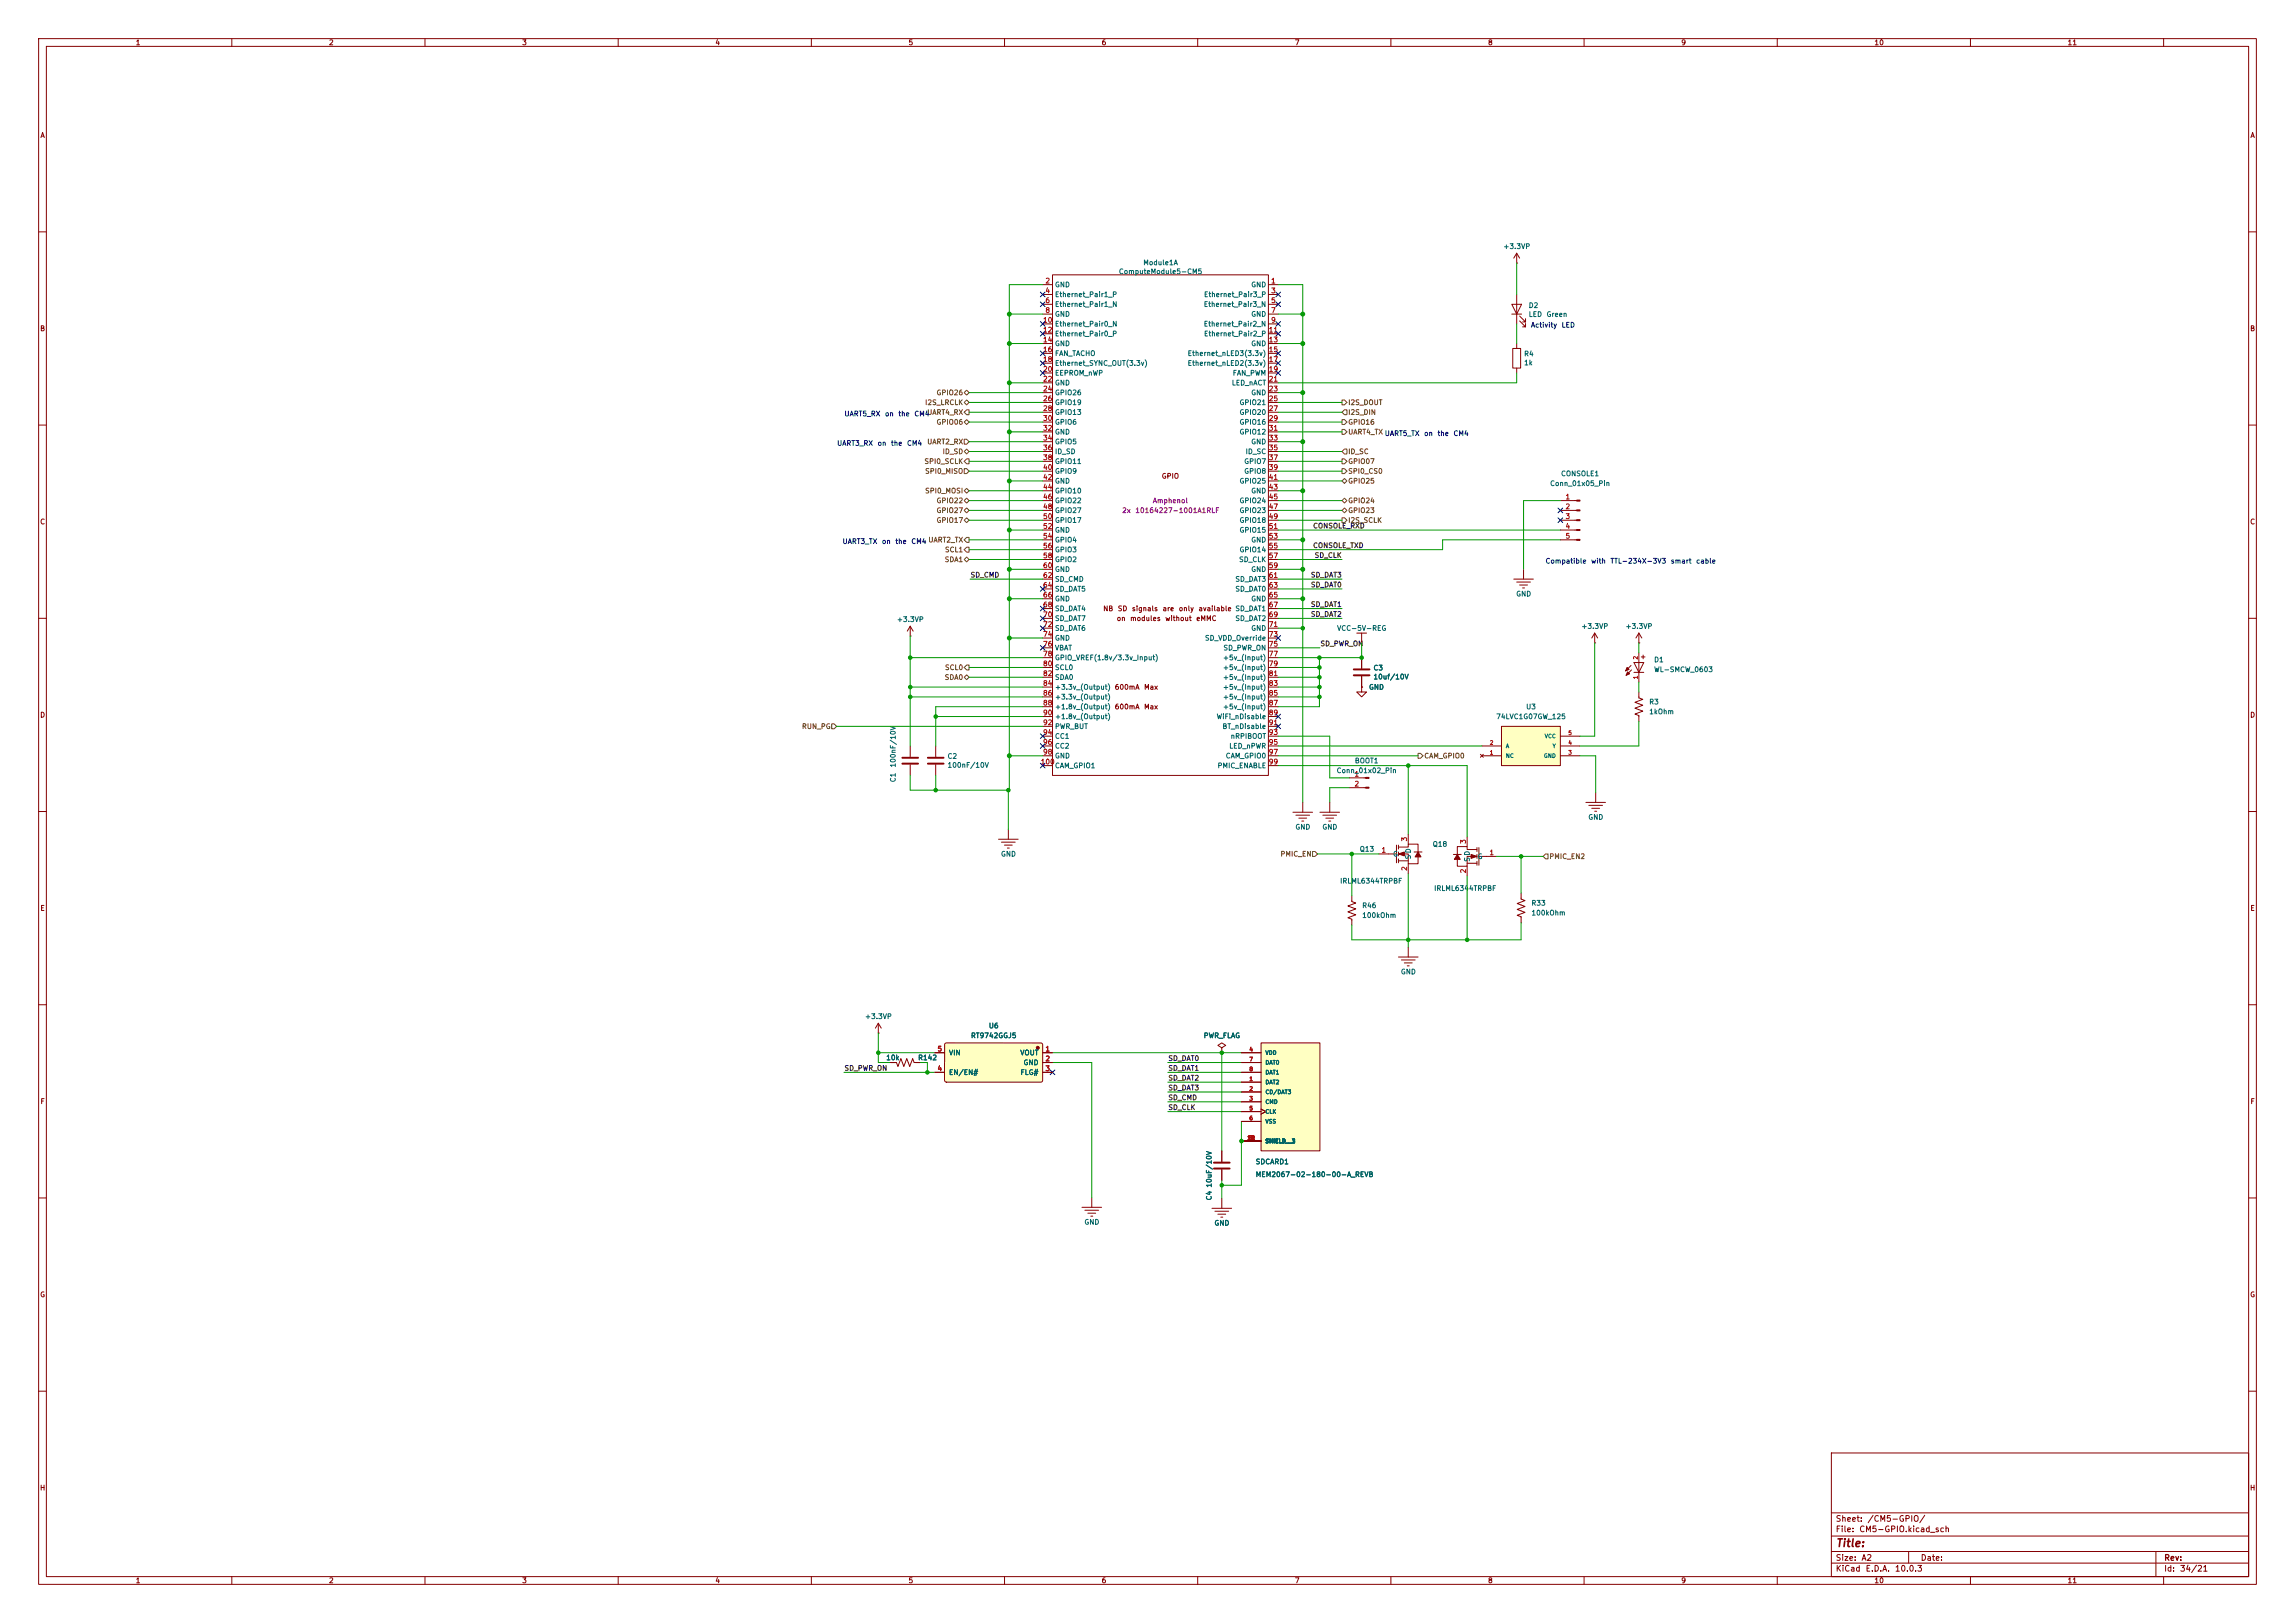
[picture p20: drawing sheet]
<svg xmlns="http://www.w3.org/2000/svg" width="594mm" height="420mm" viewBox="0 0 594 420" stroke-linecap="round" stroke-linejoin="round" font-family="sans-serif">
<defs><g id="words">
<text font-size="2" fill="#840000" x="475" y="400.8">Title:</text>
<g font-size="1.5" fill="#840000">
<text x="475" y="394.1">Sheet:</text>
<text x="483.2" y="394.1">/CM5-GPIO/</text>
<text x="475" y="396.8">File:</text>
<text x="481.1" y="396.8">CM5-GPIO.kicad_sch</text>
<text x="475" y="407">KiCad</text>
<text x="475" y="404.2">Size:</text>
<text x="481.7" y="404.2">A2</text>
<text x="482.7" y="407">E.D.A.</text>
<text x="490.3" y="407">10.0.3</text>
<text x="497" y="404.2">Date:</text>
<text x="560" y="404.2">Rev:</text>
<text x="560" y="407">Id:</text>
<text x="564.1" y="407">34/21</text>
</g>
<g font-size="1.3" fill="#840000">
<text x="35" y="12">1</text>
<text x="85" y="12">2</text>
<text x="135" y="12">3</text>
<text x="185" y="12">4</text>
<text x="235" y="12">5</text>
<text x="285" y="12">6</text>
<text x="335" y="12">7</text>
<text x="385" y="12">8</text>
<text x="435" y="12">9</text>
<text x="485" y="12">10</text>
<text x="535" y="12">11</text>
<text x="10.3" y="36">A</text>
<text x="582.3" y="36">A</text>
<text x="10.3" y="86">B</text>
<text x="582.3" y="86">B</text>
<text x="300.6" y="124.2">GPIO</text>
<text x="10.3" y="136">C</text>
<text x="582.3" y="136">C</text>
<text x="285.4" y="158.5">NB</text>
<text x="288.9" y="161">on</text>
<text x="289.2" y="158.5">SD</text>
<text x="292.4" y="161">modules</text>
<text x="292.8" y="158.5">signals</text>
<text x="300.8" y="158.5">are</text>
<text x="301.5" y="161">without</text>
<text x="305" y="158.5">only</text>
<text x="309.5" y="161">eMMC</text>
<text x="310.1" y="158.5">available SD_DAT1</text>
<text x="426.1" y="170.9" transform="rotate(-90 426.1 170.9)">+</text>
<text x="296" y="178.8">Max</text>
<text x="10.3" y="186">D</text>
<text x="296" y="183.9">Max</text>
<text x="582.3" y="186">D</text>
<text x="10.3" y="236">E</text>
<text x="582.3" y="236">E</text>
<text x="10.3" y="286">F</text>
<text x="582.3" y="286">F</text>
<text x="10.3" y="336">G</text>
<text x="582.3" y="336">G</text>
<text x="10.2" y="386">H</text>
<text x="582.2" y="386">H</text>
<text x="35" y="410">1</text>
<text x="85" y="410">2</text>
<text x="135" y="410">3</text>
<text x="185" y="410">4</text>
<text x="235" y="410">5</text>
<text x="285" y="410">6</text>
<text x="335" y="410">7</text>
<text x="385" y="410">8</text>
<text x="435" y="410">9</text>
<text x="485" y="410">10</text>
<text x="535" y="410">11</text>
</g>
<g font-size="1.3" fill="#006464">
<text x="389" y="64.7">+3.3VP</text>
<text x="289.5" y="71.2">ComputeModule5-CM5</text>
<text x="295.8" y="68.9">Module1A</text>
<text x="272.9" y="74.6">GND</text>
<text x="272.9" y="77.2">Ethernet_Pair1_P</text>
<text x="311.5" y="77.2">Ethernet_Pair3_P</text>
<text x="323.7" y="74.6">GND</text>
<text x="272.9" y="79.7">Ethernet_Pair1_N</text>
<text x="272.9" y="82.3">GND</text>
<text x="311.4" y="79.7">Ethernet_Pair3_N</text>
<text x="323.7" y="82.3">GND</text>
<text x="395.5" y="80">D2</text>
<text x="395.5" y="82.3">LED</text>
<text x="400.2" y="82.3">Green</text>
<text x="272.9" y="84.8">Ethernet_Pair0_N</text>
<text x="272.9" y="87.3">Ethernet_Pair0_P</text>
<text x="272.9" y="89.9">GND</text>
<text x="311.4" y="84.8">Ethernet_Pair2_N</text>
<text x="311.5" y="87.3">Ethernet_Pair2_P</text>
<text x="323.7" y="89.9">GND</text>
<text x="272.9" y="92.4">FAN_TACHO</text>
<text x="272.9" y="95">Ethernet_SYNC_OUT(3.3v)</text>
<text x="307.3" y="92.4">Ethernet_nLED3(3.3v)</text>
<text x="307.3" y="95">Ethernet_nLED2(3.3v)</text>
<text x="394.3" y="92.5">R4</text>
<text x="394.3" y="94.8">1k</text>
<text x="272.9" y="97.5">EEPROM_nWP</text>
<text x="272.9" y="100">GND</text>
<text x="318.7" y="100">LED_nACT</text>
<text x="318.9" y="97.5">FAN_PWM</text>
<text x="272.9" y="102.6">GPIO26</text>
<text x="272.9" y="105.1">GPIO19</text>
<text x="272.9" y="107.7">GPIO13</text>
<text x="320.7" y="105.1">GPIO21</text>
<text x="320.7" y="107.7">GPIO20</text>
<text x="323.7" y="102.6">GND</text>
<text x="272.9" y="110.2">GPIO6</text>
<text x="272.9" y="112.7">GND</text>
<text x="320.7" y="110.2">GPIO16</text>
<text x="320.7" y="112.7">GPIO12</text>
<text x="272.9" y="115.3">GPIO5</text>
<text x="272.9" y="117.8">ID_SD</text>
<text x="322.3" y="117.8">ID_SC</text>
<text x="323.7" y="115.3">GND</text>
<text x="272.9" y="120.4">GPIO11</text>
<text x="272.9" y="122.9">GPIO9</text>
<text x="272.9" y="125.4">GND</text>
<text x="320.7" y="125.4">GPIO25</text>
<text x="321.9" y="120.4">GPIO7</text>
<text x="321.9" y="122.9">GPIO8</text>
<text x="403.9" y="123.5">CONSOLE1</text>
<text x="272.9" y="128">GPIO10</text>
<text x="272.9" y="130.5">GPIO22</text>
<text x="320.7" y="130.5">GPIO24</text>
<text x="323.7" y="128">GND</text>
<text x="401.1" y="126.1">Conn_01x05_Pin</text>
<text x="272.9" y="133.1">GPIO27</text>
<text x="272.9" y="135.6">GPIO17</text>
<text x="320.7" y="133.1">GPIO23</text>
<text x="320.7" y="135.6">GPIO18</text>
<text x="272.9" y="138.1">GND</text>
<text x="272.9" y="140.7">GPIO4</text>
<text x="272.9" y="143.2">GPIO3</text>
<text x="320.7" y="138.1">GPIO15</text>
<text x="320.7" y="143.2">GPIO14</text>
<text x="323.7" y="140.7">GND</text>
<text x="272.9" y="145.8">GPIO2</text>
<text x="272.9" y="148.3">GND</text>
<text x="320.6" y="145.8">SD_CLK</text>
<text x="323.7" y="148.3">GND</text>
<text x="272.9" y="150.8">SD_CMD</text>
<text x="272.9" y="153.4">SD_DAT5</text>
<text x="272.9" y="155.9">GND</text>
<text x="319.6" y="150.8">SD_DAT3</text>
<text x="319.6" y="153.4">SD_DAT0</text>
<text x="323.7" y="155.9">GND</text>
<text x="392.3" y="154.6">GND</text>
<text x="232" y="161.2">+3.3VP</text>
<text x="272.9" y="158.5">SD_DAT4</text>
<text x="272.9" y="161">SD_DAT7</text>
<text x="319.6" y="161">SD_DAT2</text>
<text x="272.9" y="163.5">SD_DAT6</text>
<text x="272.9" y="166.1">GND</text>
<text x="311.7" y="166.1">SD_VDD_Override</text>
<text x="323.7" y="163.5">GND</text>
<text x="345.9" y="163.5">VCC-5V-REG</text>
<text x="409.2" y="163">+3.3VP</text>
<text x="420.6" y="163">+3.3VP</text>
<text x="272.9" y="168.6">VBAT</text>
<text x="272.9" y="171.2">GPIO_VREF(1.8v/3.3v_Input)</text>
<text x="272.9" y="173.7">SCL0</text>
<text x="316.4" y="171.2">+5v_(Input)</text>
<text x="316.4" y="173.7">+5v_(Input)</text>
<text x="316.5" y="168.6">SD_PWR_ON</text>
<text x="355.4" y="173.8">C3</text>
<text x="428" y="171.7">D1</text>
<text x="272.9" y="176.2">SDA0</text>
<text x="272.9" y="178.8">+3.3v_(Output) 600mA</text>
<text x="316.4" y="176.2">+5v_(Input)</text>
<text x="316.4" y="178.8">+5v_(Input)</text>
<text x="354.2" y="178.8">GND</text>
<text x="355.4" y="176.1">10uf/10V</text>
<text x="428" y="174.2">WL-SMCW_0603</text>
<text x="272.9" y="181.3">+3.3v_(Output)</text>
<text x="272.9" y="183.9">+1.8v_(Output) 600mA</text>
<text x="316.4" y="181.3">+5v_(Input)</text>
<text x="316.4" y="183.9">+5v_(Input)</text>
<text x="394.9" y="183.9">U3</text>
<text x="426.7" y="182.6">R3</text>
<text x="426.7" y="185.1">1kOhm</text>
<text x="272.9" y="186.4">+1.8v_(Output)</text>
<text x="272.9" y="188.9">PWR_BUT</text>
<text x="272.9" y="191.5">CC1</text>
<text x="314.8" y="186.4">WiFi_nDisable</text>
<text x="316.3" y="188.9">BT_nDisable</text>
<text x="318.4" y="191.5">nRPIBOOT</text>
<text x="387.1" y="186.4">74LVC1G07GW_125</text>
<text x="245.1" y="196.7">C2</text>
<text x="272.9" y="194">CC2</text>
<text x="272.9" y="196.6">GND</text>
<text x="317.1" y="196.6">CAM_GPIO0</text>
<text x="318" y="194">LED_nPWR</text>
<text x="350.5" y="197.8">BOOT1</text>
<text x="232.1" y="202.6" transform="rotate(-90 232.1 202.6)">C1</text>
<text x="232.1" y="198.7" transform="rotate(-90 232.1 198.7)">100nF/10V</text>
<text x="245.1" y="199">100nF/10V</text>
<text x="272.9" y="199.1">CAM_GPIO1</text>
<text x="315" y="199.1">PMIC_ENABLE</text>
<text x="345.8" y="200.4">Conn_01x02_Pin</text>
<text x="335.1" y="215">GND</text>
<text x="342.1" y="215">GND</text>
<text x="411" y="212.4">GND</text>
<text x="258.9" y="222">GND</text>
<text x="351.8" y="220.7">Q13</text>
<text x="360.4" y="222">G</text>
<text x="370.7" y="219.4">Q18</text>
<text x="380.7" y="221.6" transform="rotate(-90 380.7 221.6)">D</text>
<text x="365.5" y="222.5" transform="rotate(-90 365.5 222.5)">SD</text>
<text x="380.7" y="223.1" transform="rotate(-90 380.7 223.1)">S</text>
<text x="382.3" y="222.6">G</text>
<text x="346.7" y="228.9">IRLML6344TRPBF</text>
<text x="371.1" y="230.8">IRLML6344TRPBF</text>
<text x="352.4" y="235.3">R46</text>
<text x="352.4" y="237.8">100kOhm</text>
<text x="396.2" y="234.7">R33</text>
<text x="396.2" y="237.2">100kOhm</text>
<text x="362.5" y="252.4">GND</text>
<text x="223.8" y="264">+3.3VP</text>
<text x="251.2" y="268.9">RT9742GGJ5</text>
<text x="255.8" y="266.4">U6</text>
<text x="311.4" y="268.9">PWR_FLAG</text>
<text x="229.2" y="274.7">10k</text>
<text x="237.5" y="274.7">R142</text>
<text x="245.5" y="273.4">VIN</text>
<text x="263.9" y="273.4">VOUT</text>
<text x="264.8" y="275.9">GND</text>
<text x="245.5" y="278.5">EN/EN#</text>
<text x="264" y="278.5">FLG#</text>
<text x="324.9" y="304.9">MEM2067-02-180-00-A_REVB</text>
<text x="324.9" y="301.6">SDCARD1</text>
<text x="313.9" y="310.8" transform="rotate(-90 313.9 310.8)">C4</text>
<text x="313.9" y="307.5" transform="rotate(-90 313.9 307.5)">10uF/10V</text>
<text x="280.5" y="317.2">GND</text>
<text x="314.2" y="317.5">GND</text>
</g>
<g font-size="1.3" fill="#a90000">
<text x="270.4" y="73.6">2</text>
<text x="270.4" y="76.2">4</text>
<text x="328.9" y="73.6">1</text>
<text x="328.9" y="76.2">3</text>
<text x="269.8" y="83.8">10</text>
<text x="270.4" y="78.7">6</text>
<text x="270.4" y="81.3">8</text>
<text x="328.9" y="78.7">5</text>
<text x="328.9" y="81.3">7</text>
<text x="328.9" y="83.8">9</text>
<text x="269.8" y="86.3">12</text>
<text x="269.8" y="88.9">14</text>
<text x="328.3" y="86.3">11</text>
<text x="328.3" y="88.9">13</text>
<text x="269.8" y="91.4">16</text>
<text x="269.8" y="94">18</text>
<text x="328.3" y="91.4">15</text>
<text x="328.3" y="94">17</text>
<text x="269.8" y="96.5">20</text>
<text x="269.8" y="99">22</text>
<text x="269.8" y="101.6">24</text>
<text x="328.3" y="96.5">19</text>
<text x="328.3" y="99">21</text>
<text x="328.3" y="101.6">23</text>
<text x="269.8" y="104.1">26</text>
<text x="269.8" y="106.7">28</text>
<text x="328.3" y="104.1">25</text>
<text x="328.3" y="106.7">27</text>
<text x="269.8" y="109.2">30</text>
<text x="269.8" y="111.7">32</text>
<text x="328.3" y="109.2">29</text>
<text x="328.3" y="111.7">31</text>
<text x="269.8" y="114.3">34</text>
<text x="269.8" y="116.8">36</text>
<text x="269.8" y="119.4">38</text>
<text x="328.3" y="114.3">33</text>
<text x="328.3" y="116.8">35</text>
<text x="328.3" y="119.4">37</text>
<text x="269.8" y="121.9">40</text>
<text x="269.8" y="124.4">42</text>
<text x="328.3" y="121.9">39</text>
<text x="328.3" y="124.4">41</text>
<text x="269.8" y="127">44</text>
<text x="269.8" y="129.5">46</text>
<text x="328.3" y="127">43</text>
<text x="328.3" y="129.5">45</text>
<text x="405.1" y="129.5">1</text>
<text x="269.8" y="132.1">48</text>
<text x="269.8" y="134.6">50</text>
<text x="269.8" y="137.1">52</text>
<text x="328.3" y="132.1">47</text>
<text x="328.3" y="134.6">49</text>
<text x="328.3" y="137.1">51</text>
<text x="405.1" y="132.1">2</text>
<text x="405.1" y="134.6">3</text>
<text x="405.1" y="137.1">4</text>
<text x="269.8" y="139.7">54</text>
<text x="269.8" y="142.2">56</text>
<text x="328.3" y="139.7">53</text>
<text x="328.3" y="142.2">55</text>
<text x="405.1" y="139.7">5</text>
<text x="269.8" y="144.8">58</text>
<text x="269.8" y="147.3">60</text>
<text x="269.8" y="149.8">62</text>
<text x="328.3" y="144.8">57</text>
<text x="328.3" y="147.3">59</text>
<text x="328.3" y="149.8">61</text>
<text x="269.8" y="152.4">64</text>
<text x="269.8" y="154.9">66</text>
<text x="328.3" y="152.4">63</text>
<text x="328.3" y="154.9">65</text>
<text x="269.8" y="157.5">68</text>
<text x="269.8" y="160">70</text>
<text x="328.3" y="157.5">67</text>
<text x="328.3" y="160">69</text>
<text x="269.8" y="162.5">72</text>
<text x="269.8" y="165.1">74</text>
<text x="269.8" y="167.6">76</text>
<text x="328.3" y="162.5">71</text>
<text x="328.3" y="165.1">73</text>
<text x="328.3" y="167.6">75</text>
<text x="269.8" y="170.2">78</text>
<text x="269.8" y="172.7">80</text>
<text x="328.3" y="170.2">77</text>
<text x="328.3" y="172.7">79</text>
<text x="269.8" y="175.2">82</text>
<text x="269.8" y="177.8">84</text>
<text x="328.3" y="175.2">81</text>
<text x="328.3" y="177.8">83</text>
<text x="269.8" y="180.3">86</text>
<text x="269.8" y="182.9">88</text>
<text x="269.8" y="185.4">90</text>
<text x="328.3" y="180.3">85</text>
<text x="328.3" y="182.9">87</text>
<text x="328.3" y="185.4">89</text>
<text x="269.8" y="187.9">92</text>
<text x="269.8" y="190.5">94</text>
<text x="328.3" y="187.9">91</text>
<text x="328.3" y="190.5">93</text>
<text x="269.8" y="193">96</text>
<text x="269.8" y="195.6">98</text>
<text x="328.3" y="193">95</text>
<text x="328.3" y="195.6">97</text>
<text x="269.2" y="198.1">100</text>
<text x="328.3" y="198.1">99</text>
<text x="350.4" y="201.3">1</text>
<text x="350.4" y="203.8">2</text>
<text x="357.4" y="221">1</text>
<text x="364.5" y="217.9" transform="rotate(-90 364.5 217.9)">3</text>
<text x="379.7" y="218.5" transform="rotate(-90 379.7 218.5)">3</text>
<text x="385.4" y="221.6">1</text>
<text x="364.5" y="225.5" transform="rotate(-90 364.5 225.5)">2</text>
<text x="379.7" y="226.1" transform="rotate(-90 379.7 226.1)">2</text>
<text x="242.5" y="272.4">5</text>
<text x="270.4" y="272.4">1</text>
<text x="270.4" y="274.9">2</text>
<text x="242.5" y="277.5">4</text>
<text x="270.4" y="277.5">3</text>
</g>
<g font-size="1.3" fill="#0000c2">
<text x="396.1" y="85.1">Activity</text>
<text x="404.1" y="85.1">LED</text>
<text x="218.4" y="108">UART5_RX</text>
<text x="228.9" y="108">on</text>
<text x="232.4" y="108">the</text>
<text x="236.5" y="108">CM4</text>
<text x="358.3" y="113.1">UART5_TX</text>
<text x="368.5" y="113.1">on</text>
<text x="371.9" y="113.1">the</text>
<text x="376.1" y="113.1">CM4</text>
<text x="216.5" y="115.7">UART3_RX</text>
<text x="227" y="115.7">on</text>
<text x="230.5" y="115.7">the</text>
<text x="234.6" y="115.7">CM4</text>
<text x="217.9" y="141.1">UART3_TX</text>
<text x="228.1" y="141.1">on</text>
<text x="231.6" y="141.1">the</text>
<text x="235.7" y="141.1">CM4</text>
<text x="399.9" y="146.1">Compatible</text>
<text x="411.7" y="146.1">with</text>
<text x="416.7" y="146.1">TTL-234X-3V3</text>
<text x="432.3" y="146.1">smart</text>
<text x="438.9" y="146.1">cable</text>
</g>
<g font-size="1.3" fill="#725600">
<text x="239.3" y="105.1">I2S_LRCLK</text>
<text x="239.8" y="107.7">UART4_RX</text>
<text x="242.3" y="102.6">GPIO26</text>
<text x="348.8" y="107.7">I2S_DIN</text>
<text x="348.8" y="105.1">I2S_DOUT</text>
<text x="242.3" y="110.2">GPIO06</text>
<text x="348.8" y="110.2">GPIO16</text>
<text x="348.8" y="112.7">UART4_TX</text>
<text x="239.8" y="115.3">UART2_RX</text>
<text x="243.8" y="117.8">ID_SD</text>
<text x="348.8" y="117.8">ID_SC</text>
<text x="239.1" y="120.4">SPI0_SCLK</text>
<text x="239.3" y="122.9">SPI0_MISO</text>
<text x="348.8" y="120.4">GPIO07</text>
<text x="348.8" y="125.4">GPIO25</text>
<text x="348.8" y="122.9">SPI0_CS0</text>
<text x="239.3" y="128">SPI0_MOSI</text>
<text x="242.3" y="130.5">GPIO22</text>
<text x="348.8" y="130.5">GPIO24</text>
<text x="242.3" y="135.6">GPIO17</text>
<text x="242.3" y="133.1">GPIO27</text>
<text x="348.8" y="133.1">GPIO23</text>
<text x="348.8" y="135.6">I2S_SCLK</text>
<text x="240.2" y="140.7">UART2_TX</text>
<text x="244.4" y="143.2">SCL1</text>
<text x="244.4" y="145.8">SDA1</text>
<text x="244.4" y="173.7">SCL0</text>
<text x="244.4" y="176.2">SDA0</text>
<text x="207.4" y="188.9">RUN_PG</text>
<text x="368.5" y="196.6">CAM_GPIO0</text>
<text x="331.3" y="222">PMIC_EN</text>
<text x="400.9" y="222.6">PMIC_EN2</text>
</g>
<g font-size="1.3" fill="#840084">
<text x="298.2" y="130.5">Amphenol</text>
<text x="290.3" y="133.1">2x</text>
<text x="293.7" y="133.1">10164227-1001A1RLF</text>
</g>
<g font-size="1.3" fill="#0f0f0f">
<text x="339.7" y="137">CONSOLE_RXD</text>
<text x="339.7" y="142.1">CONSOLE_TXD</text>
<text x="251.1" y="149.7">SD_CMD</text>
<text x="339.2" y="149.7">SD_DAT3</text>
<text x="340.1" y="144.7">SD_CLK</text>
<text x="339.2" y="152.3">SD_DAT0</text>
<text x="339.2" y="157.4">SD_DAT1</text>
<text x="339.2" y="159.9">SD_DAT2</text>
<text x="341.6" y="167.5">SD_PWR_ON</text>
<text x="302.3" y="274.8">SD_DAT0</text>
<text x="218.4" y="277.4">SD_PWR_ON</text>
<text x="302.3" y="279.9">SD_DAT2</text>
<text x="302.3" y="277.4">SD_DAT1</text>
<text x="302.3" y="285">SD_CMD</text>
<text x="302.3" y="282.5">SD_DAT3</text>
<text x="302.3" y="287.5">SD_CLK</text>
</g>
<g font-size="1" fill="#a90000">
<text x="424.1" y="170.8" transform="rotate(-90 424.1 170.8)">2</text>
<text x="424.1" y="175.9" transform="rotate(-90 424.1 175.9)">1</text>
<text x="405.8" y="190.4">5</text>
<text x="385.5" y="195.5">1</text>
<text x="385.5" y="193">2</text>
<text x="405.8" y="195.5">3</text>
<text x="405.8" y="193">4</text>
<text x="323.2" y="272.3">4</text>
<text x="323.2" y="274.9">7</text>
<text x="323.2" y="280">1</text>
<text x="323.2" y="277.4">8</text>
<text x="323.2" y="282.5">2</text>
<text x="323.2" y="285">3</text>
<text x="323.2" y="287.6">5</text>
<text x="323.2" y="290.1">6</text>
<text x="322.8" y="295.2">10</text>
<text x="322.8" y="295.2">11</text>
<text x="322.8" y="295.2">12</text>
<text x="323.2" y="295.2">9</text>
</g>
<g font-size="1" fill="#006464">
<text x="399.7" y="191.3">VCC</text>
<text x="389.6" y="196.4">NC</text>
<text x="389.6" y="193.8">A</text>
<text x="399.5" y="196.4">GND</text>
<text x="401.7" y="193.8">Y</text>
<text x="327.4" y="273.2">VDD</text>
<text x="327.4" y="275.7">DAT0</text>
<text x="327.4" y="280.8">DAT2</text>
<text x="327.4" y="278.3">DAT1</text>
<text x="327.4" y="283.4">CD/DAT3</text>
<text x="327.4" y="285.9">CMD</text>
<text x="327.4" y="288.4">CLK</text>
<text x="327.4" y="291">VSS</text>
<text x="327.4" y="296.1">SHIELD</text>
<text x="327.4" y="296.1">SHIELD__1</text>
<text x="327.4" y="296.1">SHIELD__2</text>
<text x="327.4" y="296.1">SHIELD__3</text>
</g>
</g></defs>
<g fill="none" stroke="#840000" stroke-width=".26">
<path d="M10 10h574v400h-574zM12 12h570v396h-570zM60 10v2M110 10v2M160 10v2M210 10v2M260 10v2M310 10v2M360 10v2M410 10v2M460 10v2M510 10v2"/>
<path d="M560 10v2M10 60h2M582 60h2M10 110h2M582 110h2M10 160h2M424.2 179.1v1.5l1 .4-2 .7 2 .8-2 .8 2 .7-2 .8 1 .4v1.5M582 160h2M10 210h2M258.4 217.2h5.1M259.2 217.9h3.6M260 218.7h2"/>
<path d="M260.7 219.5h.5M261 214.6v2.6M341.6 210.2h5.1M342.4 210.9h3.5M343.2 211.7h2M343.9 212.5h.5M344.2 207.6v2.6M349.2 201.3h4.3M349.2 203.8h4.3M361.4 218.7v4.6M361.9 219.2h2.6v-.8h2.5v2.1M361.9 218.7v1"/>
<path d="M364.5 215.9v2.5M582 210h2M356.9 221h4.5M361.9 221h2.6v2.5h2.5v-1.8M361.9 220.5v1M361.9 222.3v1M361.9 222.8h2.6M364.5 223.5v2.6M366 220.5h2M10 260h2M582 260h2M316.2 297.8v2.8"/>
<path d="M10 310h2M313.7 312.7h5.1M314.5 313.4h3.5M315.2 314.2h2M316 315h.5M316.2 302.6v2.8M316.2 310.1v2.6M582 310h2M10 360h2M474 376h108v32h-108zM582 360h2M474 397.5h108"/>
<path d="M474 391.5h108M60 408v2M110 408v2M160 408v2M210 408v2M260 408v2M310 408v2M360 408v2M410 408v2M460 408v2M474 404.5h108M474 401.5h108"/>
<path d="M494 401.5v3M510 408v2M558 401.5v6.5M560 408v2"/>
</g>
<g fill="#840000" stroke="#840000" stroke-width=".26">
<path d="M361.9 221l1.6-.5v1z"/>
<path d="M367 220.5l.8 1.2h-1.5z"/>
<path d="M353.5 201.2h.8v.2h-.8z"/>
<path d="M353.5 203.7h.8v.3h-.8z"/>
</g>
<path d="M314.2 300.9h4.1M314.2 302.4h4.1" fill="none" stroke="#840000" stroke-width=".51"/>
<path d="M388.6 188h15.3v10.1h-15.3z" fill="#ffffc2"/>
<g fill="none" stroke="#840000" stroke-width=".26">
<path d="M391.8 149.9h5.1M392.6 150.6h3.5M393.3 151.4h2.1M394.1 152.1h.5M394.3 147.3v2.6M383.2 195.2l.7 .8M383.5 195.6h5.1M383.5 193h5.1M383.9 195.2l-.7 .8M388.6 188h15.3v10.1h-15.3zM403.9 195.6h5M403.9 193h5"/>
<path d="M403.9 190.5h5M280 312.4h5.1M280.8 313.2h3.6M281.6 313.9h2M282.3 314.7h.5M282.6 309.9v2.5"/>
</g>
<path d="M244.6 270l.4-.1h24.6l.3 .5-.1 9.3-.4 .3h-24.6l-.3-.5v-9.2z" fill="#ffffc2"/>
<circle cx="268.6" cy="271.1" r=".38" fill="#840000" stroke="#840000" stroke-width=".26"/>
<g fill="none" stroke="#840000" stroke-width=".26">
<path d="M391.3 78.7h2.5l-1.2 2.6zM392.6 68.1h.1M392.6 65.5v2.6M392.6 76.2v7.6M392.6 65.5l-.8 1.3M392.6 65.5l.7 1.3M391.3 81.3h2.5M391.5 90.2h2.1v5.1h-2.1zM392.6 88.9v1.3M392.6 95.3v1.2M393.3 83.1l1.5 1.5v-.8v.8h-.7M393.3 81.8l1.5 1.5v-.7v.7h-.7"/>
<path d="M241.9 272.4h2.6M241.9 277.5h2.6M244.6 270l.4-.1h24.6l.3 .5-.1 9.3-.4 .3h-24.6l-.3-.5v-9.2zM269.9 272.4h2.5M269.9 275h2.5M269.9 277.5h2.5"/>
</g>
<path d="M326.4 269.9h15.2v27.9h-15.2z" fill="#ffffc2"/>
<g fill="none" stroke="#840000" stroke-width=".26">
<path d="M269.9 73.7h2.5M269.9 76.2h2.5M269.9 78.7h2.5M272.4 71.1h55.9v129.6h-55.9zM328.3 73.7h2.5M328.3 76.2h2.5M328.3 78.7h2.5M269.9 81.3h2.5M269.9 83.8h2.5M269.9 86.4h2.5M269.9 88.9h2.5M269.9 91.4h2.5"/>
<path d="M269.9 94h2.5M269.9 96.5h2.5M269.9 99.1h2.5M328.3 81.3h2.5M328.3 83.8h2.5M328.3 86.4h2.5M328.3 88.9h2.5M328.3 91.4h2.5M328.3 94h2.5M328.3 96.5h2.5M328.3 99.1h2.5M269.9 101.6h2.5"/>
<path d="M269.9 104.1h2.5M269.9 106.7h2.5M269.9 109.2h2.5M269.9 111.8h2.5M269.9 114.3h2.5M269.9 116.8h2.5M269.9 119.4h2.5M328.3 101.6h2.5M328.3 104.1h2.5M328.3 106.7h2.5M328.3 109.2h2.5M328.3 111.8h2.5"/>
<path d="M328.3 114.3h2.5M328.3 116.8h2.5M328.3 119.4h2.5M269.9 121.9h2.5M269.9 124.5h2.5M269.9 127h2.5M269.9 129.5h2.5M269.9 132.1h2.5M269.9 134.6h2.5M269.9 137.2h2.5M269.9 139.7h2.5M328.3 121.9h2.5"/>
<path d="M328.3 124.5h2.5M328.3 127h2.5M328.3 129.5h2.5M328.3 132.1h2.5M328.3 134.6h2.5M328.3 137.2h2.5M328.3 139.7h2.5M403.9 129.5h4.2M403.9 132.1h4.2M403.9 134.6h4.2M403.9 137.2h4.2M403.9 139.7h4.2"/>
<path d="M269.9 142.2h2.5M269.9 144.8h2.5M269.9 147.3h2.5M269.9 149.9h2.5M269.9 152.4h2.5M269.9 154.9h2.5M269.9 157.5h2.5M328.3 142.2h2.5M328.3 144.8h2.5M328.3 147.3h2.5M328.3 149.9h2.5M328.3 152.4h2.5"/>
<path d="M328.3 154.9h2.5M328.3 157.5h2.5M235.6 164.6h.1M235.6 162.1l-.8 1.2M235.6 162.1l.7 1.2M235.6 162.1v2.5M269.9 160h2.5M269.9 162.6h2.5M269.9 165.1h2.5M269.9 167.6h2.5M269.9 170.2h2.5M269.9 172.7h2.5"/>
<path d="M269.9 175.3h2.5M269.9 177.8h2.5M328.3 160h2.5M328.3 162.6h2.5M328.3 165.1h2.5M328.3 167.6h2.5M328.3 170.2h2.5M328.3 172.7h2.5M328.3 175.3h2.5M328.3 177.8h2.5M351.2 163.8h2.5M352.4 177.8v1.3h1.3l-1.3 1.2-1.2-1.2h1.2"/>
<path d="M352.4 177.8h.1M352.4 163.8v2.6M352.4 170.2v2.8M352.4 175v2.8M412.7 166.4h.1M412.7 163.8l-.7 1.3M412.7 163.8l.8 1.3M412.7 163.8v2.6M422.1 172.2l-1.3 1.4M422.3 173.4l-1.4 1.4M422.9 174h2.5M422.9 171.5h2.5l-1.2 2.5z"/>
<path d="M424.2 166.4h.1M424.2 163.8l-.8 1.3M424.2 163.8l.7 1.3M424.2 163.8v2.6M424.2 168.9v7.6M235.6 193v2.8M235.6 197.9v2.8M242.2 193v2.8M242.2 197.9v2.8M269.9 180.3h2.5M269.9 182.9h2.5M269.9 185.4h2.5"/>
<path d="M269.9 188h2.5M269.9 190.5h2.5M269.9 193h2.5M269.9 195.6h2.5M269.9 198.1h2.5M328.3 180.3h2.5M328.3 182.9h2.5M328.3 185.4h2.5M328.3 188h2.5M328.3 190.5h2.5M328.3 193h2.5M328.3 195.6h2.5"/>
<path d="M328.3 198.1h2.5M334.6 210.2h5.1M335.4 210.9h3.6M336.2 211.7h2M336.9 212.5h.5M337.2 207.6v2.6M379.7 216.5v2.6M382.3 219.8h-2.6v-.7h-2.5v2M382.3 219.3v1M382.8 219.3v4.6M410.5 207.6h5M411.2 208.4h3.6"/>
<path d="M412 209.2h2M412.7 209.9h.6M413 205.1v2.5M349.9 231.8v1.5l1 .4-2 .7 2 .8-2 .8 2 .7-2 .8 1 .4v1.5M376.2 221.1h2M379.7 223.4h2.6M379.7 224.2v2.5M382.3 221.6h-2.6v2.6h-2.5v-1.8M382.3 221.1v1M382.3 222.9v1M382.8 221.6h4.5M393.7 231.1v1.6l1 .3-2 .8 2 .8-2 .7 2 .8-2 .8 1 .3v1.6"/>
<path d="M361.9 247.7h5.1M362.7 248.4h3.6M363.5 249.2h2M364.2 249.9h.5M364.5 245.1v2.6M227.3 267.3h.1M227.3 264.8l-.7 1.3M227.3 264.8l.8 1.3M227.3 264.8v2.5M230.5 275h1.5l.4 1 .8-2.1 .7 2.1 .8-2.1 .8 2.1 .7-2.1 .4 1.1h1.5M241.9 272.4h2.6M241.9 277.5h2.6"/>
<path d="M269.9 272.4h2.5M269.9 275h2.5M269.9 277.5h2.5M316.2 271.1l1-.6-1-.6-1 .6 1 .6v1.3M316.2 272.4h.1M321.3 272.4h5.1M321.3 275h5.1M321.3 277.5h5.1M326.4 269.9h15.2v27.9h-15.2zM316.2 297.8v2.8M321.3 280h5.1M321.3 282.6h5.1"/>
<path d="M321.3 285.1h5.1M321.3 287.7h5.1M321.3 290.2h5.1M321.3 295.3h5.1M326.4 287l1.3 .7-1.3 .6M316.2 302.6v2.8"/>
</g>
<g fill="#840000" stroke="#840000" stroke-width=".26">
<path d="M380.7 221.1l1.6 .5-1.6 .5z"/>
<path d="M377.2 221.1l.8 1.3h-1.6z"/>
<path d="M421.3 173.9l.5 .5-.9 .4z"/>
<path d="M421.1 172.7l.5 .5-.8 .4z"/>
<path d="M408.1 129.4h.8v.3h-.8z"/>
<path d="M408.1 132h.8v.2h-.8z"/>
<path d="M408.1 134.5h.8v.2h-.8z"/>
<path d="M408.1 137h.8v.3h-.8z"/>
<path d="M408.1 139.6h.8v.2h-.8z"/>
</g>
<path d="M350.4 173.2h4.1M350.4 174.8h4.1M233.6 196.1h4M233.6 197.6h4M240.2 196.1h4M240.2 197.6h4" fill="none" stroke="#840000" stroke-width=".51"/>
<g fill="none" stroke="#725600" stroke-width=".26">
<path d="M249.6 101.6l.6-.6 .6 .6-.6 .6zM249.6 109.2l.6-.6 .6 .6-.6 .7zM249.6 104.1l.6-.6 .6 .6-.6 .7zM249.6 116.8l.6-.6 .6 .6-.6 .7zM249.6 113.7h.6l.6 .6-.6 .6h-.6zM250.2 118.7h.6v1.3h-.6l-.6-.6zM250.2 106h.6v1.3h-.6l-.6-.6zM347.3 108.6h.7l.6 .6-.6 .7h-.7zM347.3 111.1h.7l.6 .7-.6 .6h-.7zM347.3 118.7h.7l.6 .7-.6 .6h-.7zM347.3 103.5h.7l.6 .6-.6 .7h-.7zM348 116.2h.6v1.3h-.6l-.7-.7z"/>
<path d="M348 106h.6v1.3h-.6l-.7-.6zM249.6 134.6l.6-.6 .6 .6-.6 .7zM249.6 129.5l.6-.6 .6 .6-.6 .7zM249.6 132.1l.6-.7 .6 .7-.6 .6zM249.6 121.3h.6l.6 .6-.6 .7h-.6zM249.6 127l.6-.6 .6 .6-.6 .6zM250.2 139.1h.6v1.2h-.6l-.6-.6zM347.3 124.5l.7-.7 .6 .7-.6 .6zM347.3 121.3h.7l.6 .6-.6 .7h-.7zM347.3 132.1l.7-.7 .6 .7-.6 .6zM347.3 129.5l.7-.6 .6 .6-.6 .7zM347.3 134h.7l.6 .6-.6 .7h-.7z"/>
<path d="M249.6 144.8l.6-.7 .6 .7-.6 .6zM250.2 141.6h.6v1.3h-.6l-.6-.7zM249.6 175.3l.6-.7 .6 .7-.6 .6zM250.2 172.1h.6v1.3h-.6l-.6-.7zM215.3 187.3h.6l.6 .7-.6 .6h-.6zM367 194.9h.7l.6 .7-.6 .6h-.7zM339.7 220.3h.7l.6 .7-.6 .6h-.7zM400 221h.7v1.3h-.7l-.6-.7z"/>
</g>
<g fill="none" stroke="#009600" stroke-width=".26">
<path d="M269.9 73.7h-8.7v130.8h-25.6v-3.8M330.8 73.7h6.4v133.9M392.6 68.1v8.1M261.2 88.9h8.7M261.2 99.1h8.7M261.2 81.3h8.7M330.8 88.9h6.4M330.8 81.3h6.4M392.6 96.5v2.6h-61.8M392.6 83.8v5.1M250.8 109.2h19.1M250.8 101.6h19.1"/>
<path d="M250.8 104.1h19.1M250.8 106.7h19.1M250.8 119.4h19.1M250.8 116.8h19.1M250.8 114.3h19.1M261.2 111.8h8.7M330.8 109.2h16.5M330.8 101.6h6.4M330.8 104.1h16.5M330.8 106.7h16.5M330.8 119.4h16.5M330.8 111.8h16.5"/>
<path d="M330.8 116.8h16.5M330.8 114.3h6.4M250.8 121.9h19.1M250.8 127h19.1M250.8 134.6h19.1M250.8 139.7h19.1M250.8 129.5h19.1M250.8 132.1h19.1M261.2 124.5h8.7M261.2 137.2h8.7M330.8 121.9h16.5M330.8 127h6.4"/>
<path d="M330.8 134.6h16.5M330.8 124.5h16.5M330.8 139.7h6.4M330.8 137.2h73.1M330.8 129.5h16.5M330.8 132.1h16.5M403.9 139.7h-30.5v2.5h-42.6M403.9 129.5h-9.6v17.8M250.8 142.2h19.1M250.8 144.8h19.1M251.1 149.9h18.8M261.2 154.9h8.7"/>
<path d="M261.2 147.3h8.7M330.8 154.9h6.4M330.8 149.9h16.5M330.8 144.8h16.5M330.8 147.3h6.4M330.8 152.4h16.5M330.8 157.5h16.5M235.6 164.6v28.4M235.6 177.8h34.3M235.6 170.2h34.3M250.8 172.7h19.1M250.8 175.3h19.1"/>
<path d="M261.2 165.1h8.7M330.8 177.8h10.7M330.8 172.7h10.7M330.8 175.3h10.7M330.8 167.6h10.8M330.8 162.6h6.4M330.8 160h16.5M341.5 170.2v12.7h-10.7M352.4 166.4v3.8h-21.6M412.7 166.4v24.1h-3.8M424.2 166.4v2.5M424.2 176.5v2.6"/>
<path d="M216.5 188h53.4M235.6 180.3h34.3M242.2 185.4h27.7M261.2 195.6h8.7M269.9 182.9h-27.7v10.1M330.8 195.6h36.2M330.8 180.3h10.7M330.8 198.1h48.9v18.4M330.8 190.5h13.4v10.8h5M330.8 193h52.7M364.5 198.1v17.8M408.9 195.6h4.1v9.5"/>
<path d="M424.2 186.7v6.3h-15.3M242.2 200.7v3.8M261 204.5v10.1M349.2 203.8h-5v3.8M341 221h15.9M349.9 221v10.8M364.5 226.1v19M379.7 226.7v16.5M387.3 221.6h12.1M393.7 238.8v4.4h-43.8v-3.8M393.7 221.6v9.5M218.4 277.5h23.5"/>
<path d="M227.3 267.3v7.7h3.2M227.3 272.4h14.6M238.1 275h1.9v2.5M272.4 275h10.2v34.9M272.4 272.4h48.9M302.3 275h19M302.3 277.5h19M316.2 272.4v25.4M302.3 285.1h19M302.3 280h19M302.3 282.6h19M302.3 287.7h19"/>
<path d="M321.3 290.2v16.5h-5.1M316.2 305.4v4.7"/>
</g>
<g fill="none" stroke="#000084" stroke-width=".26">
<path d="M269.3 75.6l1.2 1.2M269.3 78.1l1.2 1.2M270.5 75.6l-1.2 1.2M270.5 78.1l-1.2 1.2M330.2 78.1l1.2 1.2M330.2 75.6l1.2 1.2M331.4 78.1l-1.2 1.2M331.4 75.6l-1.2 1.2M269.3 83.2l1.2 1.2M269.3 85.8l1.2 1.2M269.3 95.9l1.2 1.2M269.3 93.4l1.2 1.2"/>
<path d="M269.3 90.8l1.2 1.2M270.5 83.2l-1.2 1.2M270.5 85.8l-1.2 1.2M270.5 95.9l-1.2 1.2M270.5 93.4l-1.2 1.2M270.5 90.8l-1.2 1.2M330.2 83.2l1.2 1.2M330.2 95.9l1.2 1.2M330.2 90.8l1.2 1.2M330.2 93.4l1.2 1.2M330.2 85.8l1.2 1.2M331.4 90.8l-1.2 1.2"/>
<path d="M331.4 83.2l-1.2 1.2M331.4 95.9l-1.2 1.2M331.4 93.4l-1.2 1.2M331.4 85.8l-1.2 1.2M403.3 131.5l1.2 1.2M403.3 134l1.2 1.2M404.5 131.5l-1.2 1.2M404.5 134l-1.2 1.2M269.3 151.8l1.2 1.2M269.3 159.4l1.2 1.2M269.3 156.9l1.2 1.2M270.5 151.8l-1.2 1.2"/>
<path d="M270.5 159.4l-1.2 1.2M270.5 156.9l-1.2 1.2M269.3 167l1.2 1.2M269.3 162l1.2 1.2M270.5 167l-1.2 1.2M270.5 162l-1.2 1.2M330.2 164.5l1.2 1.2M331.4 164.5l-1.2 1.2M269.3 192.4l1.2 1.2M269.3 189.9l1.2 1.2M269.3 197.5l1.2 1.2M270.5 192.4l-1.2 1.2"/>
<path d="M270.5 189.9l-1.2 1.2M270.5 197.5l-1.2 1.2M330.2 187.4l1.2 1.2M330.2 184.8l1.2 1.2M331.4 187.4l-1.2 1.2M331.4 184.8l-1.2 1.2M271.8 276.9l1.2 1.2M273 276.9l-1.2 1.2"/>
</g>
<g fill="#009600" stroke="#009600" stroke-width=".26">
<circle cx="316.2" cy="306.7" r=".46"/>
<circle cx="261" cy="204.5" r=".46"/>
<circle cx="316.2" cy="272.4" r=".46"/>
<circle cx="240" cy="277.5" r=".46"/>
<circle cx="227.3" cy="272.4" r=".46"/>
<circle cx="321.3" cy="295.3" r=".46"/>
<circle cx="261.2" cy="99.1" r=".51"/>
<circle cx="261.2" cy="88.9" r=".51"/>
<circle cx="261.2" cy="81.3" r=".51"/>
<circle cx="261.2" cy="111.8" r=".51"/>
<circle cx="261.2" cy="124.5" r=".51"/>
<circle cx="242.2" cy="185.4" r=".46"/>
<circle cx="261.2" cy="165.1" r=".51"/>
<circle cx="242.2" cy="204.5" r=".46"/>
<circle cx="261.2" cy="195.6" r=".51"/>
<circle cx="235.6" cy="170.2" r=".46"/>
<circle cx="235.6" cy="177.8" r=".46"/>
<circle cx="235.6" cy="180.3" r=".46"/>
<circle cx="261.2" cy="154.9" r=".51"/>
<circle cx="261.2" cy="137.2" r=".51"/>
<circle cx="261.2" cy="147.3" r=".51"/>
<circle cx="364.5" cy="198.1" r=".46"/>
<circle cx="393.7" cy="221.6" r=".46"/>
<circle cx="364.5" cy="243.2" r=".46"/>
<circle cx="349.9" cy="221" r=".46"/>
<circle cx="379.7" cy="243.2" r=".46"/>
<circle cx="337.2" cy="139.7" r=".51"/>
<circle cx="337.2" cy="147.3" r=".51"/>
<circle cx="337.2" cy="154.9" r=".51"/>
<circle cx="341.5" cy="180.3" r=".46"/>
<circle cx="341.5" cy="177.8" r=".46"/>
<circle cx="337.2" cy="101.6" r=".51"/>
<circle cx="337.2" cy="114.3" r=".51"/>
<circle cx="337.2" cy="127" r=".51"/>
<circle cx="337.2" cy="81.3" r=".51"/>
<circle cx="337.2" cy="88.9" r=".51"/>
<circle cx="341.5" cy="175.3" r=".46"/>
<circle cx="341.5" cy="172.7" r=".46"/>
<circle cx="337.2" cy="162.6" r=".46"/>
<circle cx="341.5" cy="170.2" r=".46"/>
<circle cx="352.4" cy="170.2" r=".46"/>
</g>
<use href="#words"/>
</svg>
